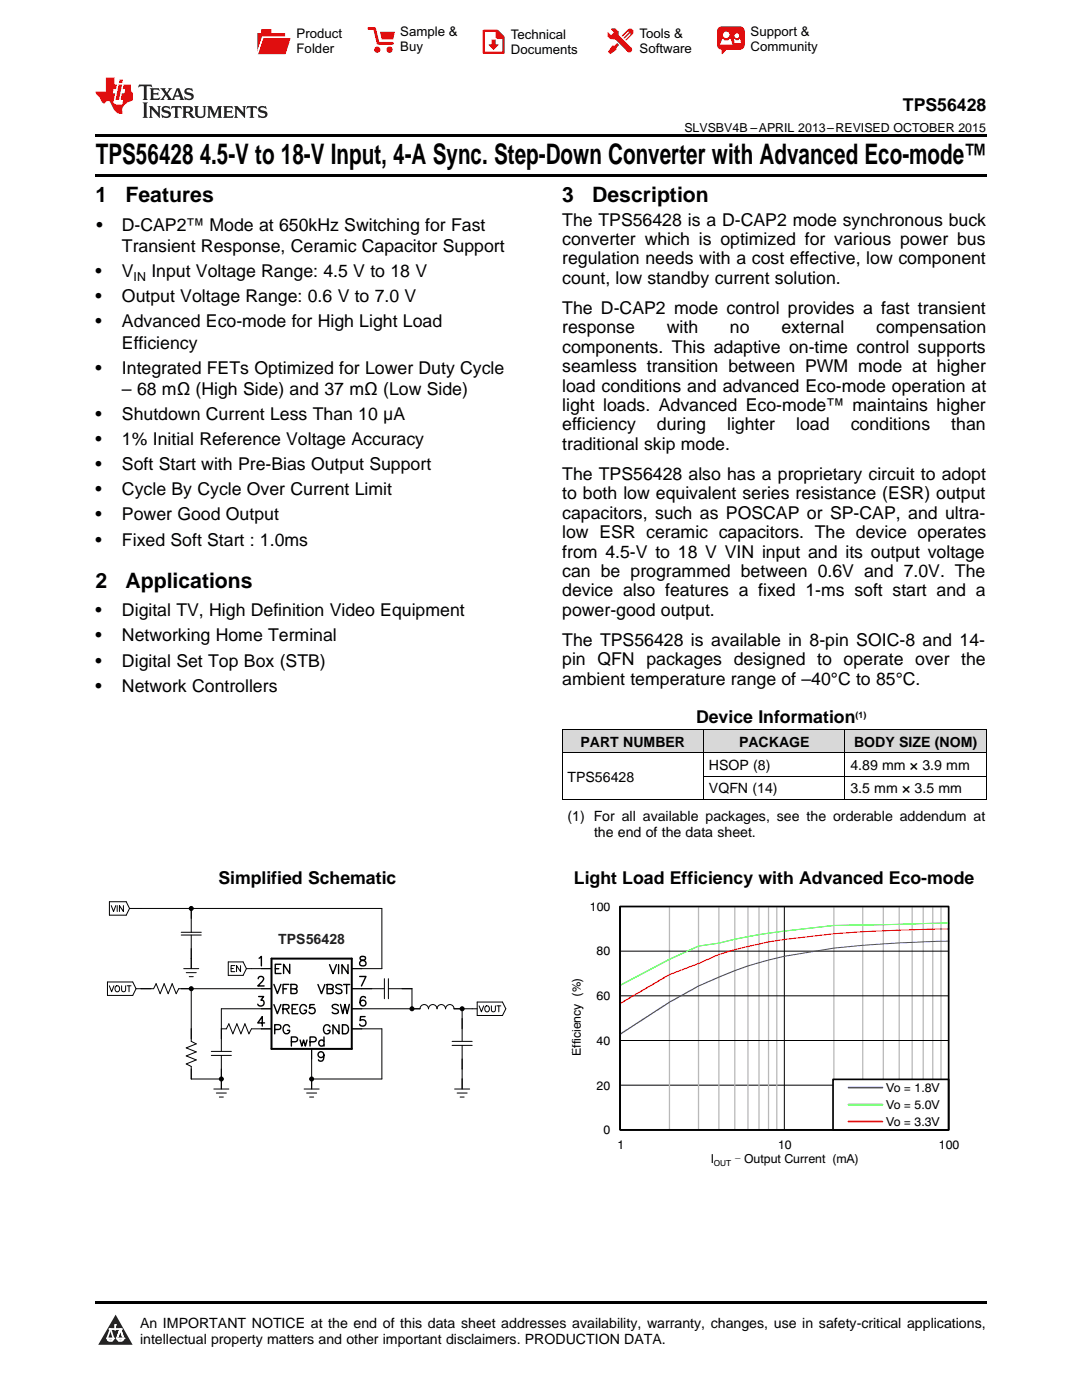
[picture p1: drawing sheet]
<svg xmlns="http://www.w3.org/2000/svg" width="216mm" height="279mm" viewBox="0 0 216 279" stroke-linecap="round" stroke-linejoin="round" font-family="sans-serif">
<defs><g id="words">
<g font-size="5.6">
<text x="19.1" y="32.8">TPS56428</text>
<text x="39.8" y="32.8">4.5-V to 18-V Input, 4-A Sync. Step-Down Converter with Advanced Eco-mode™</text>
</g>
<g font-size="4.2">
<text x="19" y="40.4">1</text>
<text x="25" y="40.4">Features</text>
<text x="112.2" y="40.4">3</text>
<text x="118.2" y="40.4">Description</text>
<text x="19" y="117.3">2</text>
<text x="25" y="117.3">Applications</text>
</g>
<g font-size="3.5">
<text x="180.2" y="22.2">TPS56428</text>
<text x="19.2" y="46.1">•</text>
<text x="24.3" y="46.1">D-CAP2™ Mode at 650kHz Switching for Fast</text>
<text x="112.2" y="45">The TPS56428 is a D-CAP2 mode synchronous buck</text>
<text x="24.3" y="50.3">Transient Response, Ceramic Capacitor Support</text>
<text x="112.2" y="48.9">converter which is optimized for various power bus</text>
<text x="112.2" y="52.8">regulation needs with a cost effective, low component</text>
<text x="19" y="55.3">•</text>
<text x="24.3" y="55.3">V</text>
<text x="30.2" y="55.3">Input Voltage Range: 4.5 V to 18 V</text>
<text x="112.2" y="56.7">count, low standby current solution.</text>
<text x="19" y="60.3">•</text>
<text x="19" y="65.3">•</text>
<text x="24.3" y="60.3">Output Voltage Range: 0.6 V to 7.0 V</text>
<text x="24.3" y="65.3">Advanced Eco-mode for High Light Load</text>
<text x="112.2" y="62.6">The D-CAP2 mode control provides a fast transient</text>
<text x="24.3" y="69.6">Efficiency</text>
<text x="112.2" y="66.5">response</text>
<text x="112.2" y="70.4">components. This adaptive on-time control supports</text>
<text x="133" y="66.5">with</text>
<text x="145.7" y="66.5">no</text>
<text x="155.9" y="66.5">external</text>
<text x="174.8" y="66.5">compensation</text>
<text x="19" y="74.6">•</text>
<text x="24.3" y="74.6">Integrated FETs Optimized for Lower Duty Cycle</text>
<text x="112.2" y="74.3">seamless transition between PWM mode at higher</text>
<text x="19" y="83.8">•</text>
<text x="24.3" y="78.8">– 68 mΩ (High Side) and 37 mΩ (Low Side)</text>
<text x="24.3" y="83.8">Shutdown Current Less Than 10 μA</text>
<text x="112.2" y="78.1">load conditions and advanced Eco-mode operation at</text>
<text x="112.2" y="82">light loads. Advanced Eco-mode™ maintains higher</text>
<text x="19" y="88.8">•</text>
<text x="24.3" y="88.8">1% Initial Reference Voltage Accuracy</text>
<text x="112.2" y="85.9">efficiency</text>
<text x="112.2" y="89.8">traditional skip mode.</text>
<text x="131.1" y="85.9">during</text>
<text x="145.1" y="85.9">lighter</text>
<text x="158.9" y="85.9">load</text>
<text x="169.7" y="85.9">conditions</text>
<text x="189.8" y="85.9">than</text>
<text x="19" y="93.8">•</text>
<text x="24.3" y="93.8">Soft Start with Pre-Bias Output Support</text>
<text x="112.2" y="95.7">The TPS56428 also has a proprietary circuit to adopt</text>
<text x="19" y="98.8">•</text>
<text x="24.3" y="98.8">Cycle By Cycle Over Current Limit</text>
<text x="112.2" y="99.6">to both low equivalent series resistance (ESR) output</text>
<text x="19" y="103.9">•</text>
<text x="24.3" y="103.9">Power Good Output</text>
<text x="112.2" y="103.5">capacitors, such as POSCAP or SP-CAP, and ultra-</text>
<text x="112.2" y="107.4">low ESR ceramic capacitors. The device operates</text>
<text x="19" y="108.9">•</text>
<text x="24.3" y="108.9">Fixed Soft Start : 1.0ms</text>
<text x="112.2" y="111.3">from 4.5-V to 18 V VIN input and its output voltage</text>
<text x="112.2" y="115.1">can be programmed between 0.6V and 7.0V. The</text>
<text x="112.2" y="119">device also features a fixed 1-ms soft start and a</text>
<text x="19" y="123">•</text>
<text x="24.3" y="123">Digital TV, High Definition Video Equipment</text>
<text x="112.2" y="122.9">power-good output.</text>
<text x="19" y="128">•</text>
<text x="24.3" y="128">Networking Home Terminal</text>
<text x="112.2" y="128.9">The TPS56428 is available in 8-pin SOIC-8 and 14-</text>
<text x="19" y="133">•</text>
<text x="24.3" y="133">Digital Set Top Box (STB)</text>
<text x="112.2" y="132.8">pin QFN packages designed to operate over the</text>
<text x="112.2" y="136.6">ambient temperature range of –40°C to 85°C.</text>
<text x="19" y="138">•</text>
<text x="24.3" y="138">Network Controllers</text>
<text x="138.9" y="144.4">Device Information</text>
<text x="43.6" y="176.5">Simplified Schematic</text>
<text x="114.5" y="176.5">Light Load Efficiency with Advanced Eco-mode</text>
</g>
<text font-size="3.5" fill="#fff" x="112.2" y="173">spacer</text>
<g font-size="2.8">
<text x="115.8" y="149">PART NUMBER</text>
<text x="147.5" y="149">PACKAGE</text>
<text x="170.4" y="149">BODY SIZE (NOM)</text>
<text x="113.2" y="156">TPS56428</text>
<text x="141.5" y="153.7">HSOP (8)</text>
<text x="169.7" y="153.7">4.89 mm × 3.9 mm</text>
<text x="141.5" y="158.3">VQFN (14)</text>
<text x="169.7" y="158.3">3.5 mm × 3.5 mm</text>
<text x="113.2" y="163.8">(1) For all available packages, see the orderable addendum at</text>
<text x="118.5" y="167">the end of the data sheet.</text>
<text x="27.9" y="265">An IMPORTANT NOTICE at the end of this data sheet addresses availability, warranty, changes, use in safety-critical applications,</text>
<text x="27.9" y="268.2">intellectual property matters and other important disclaimers. PRODUCTION DATA.</text>
</g>
<text font-size="2.8" fill="#231f20" x="55.5" y="188.4">TPS56428</text>
<g font-size="2.6">
<text x="59.2" y="7.6">Product</text>
<text x="59.2" y="10.6">Folder</text>
<text x="79.9" y="7.3">Sample &amp;</text>
<text x="79.9" y="10.2">Buy</text>
<text x="101.9" y="7.8">Technical</text>
<text x="101.9" y="10.8">Documents</text>
<text x="127.6" y="7.6">Tools &amp;</text>
<text x="127.6" y="10.6">Software</text>
<text x="149.8" y="7.2">Support &amp;</text>
<text x="149.8" y="10.2">Community</text>
</g>
<g font-size="2.5">
<text x="136.6" y="26.3">SLVSBV4B –APRIL 2013–REVISED OCTOBER 2015</text>
<text x="26.7" y="56">IN</text>
<text x="117.7" y="181.8">100</text>
<text x="119" y="190.7">80</text>
<text x="119" y="199.6">60</text>
<text x="119" y="208.5">40</text>
<text x="115.9" y="210.8" transform="rotate(-90 115.9 210.8)">Efficiency (%)</text>
<text x="119" y="217.4">20</text>
<text x="176.8" y="218">Vo = 1.8V</text>
<text x="176.8" y="221.3">Vo = 5.0V</text>
<text x="120.4" y="226.3">0</text>
<text x="176.8" y="224.7">Vo = 3.3V</text>
<text x="123.2" y="229.3">1</text>
<text x="141.8" y="232.2">I</text>
<text x="146.6" y="232.2">- Output Current (mA)</text>
<text x="155.3" y="229.3">10</text>
<text x="187.3" y="229.3">100</text>
</g>
<text font-size="1.8" x="170.7" y="143.4">(1)</text>
<text font-size="1.7" x="142.4" y="232.8">OUT</text>
</g></defs>
<g fill="#d8d8d8">
<path d="M112.2 145.6h28.2v4.7h-28.2z"/>
<path d="M140.4 145.6h28.2v4.7h-28.2z"/>
<path d="M168.6 145.6h28.2v4.7h-28.2z"/>
</g>
<path d="M23.1 262.4l3.4 6h-6.9z" fill="#231f20"/>
<path d="M21.4 267.1h1.2l-.3 .5h-.3a.55 .55 0 0 1-.6-.5z" fill-rule="evenodd" fill="#fff"/>
<path d="M21.4 267.1h1.2l-.3 .5h-.3a.55 .55 0 0 1-.6-.5z" fill="none" stroke="#231f20" stroke-width=".34"/>
<path d="M21.4 267.1l1.2 .1-.3 .4h-.5z" fill="none" stroke="#fff" stroke-width=".34"/>
<path d="M23 265.3h.1" fill="none" stroke="#fff" stroke-width=".34"/>
<path d="M23 264.4v.9z" fill="#fff"/>
<path d="M23 264.4v.9z" fill="none" stroke="#fff" stroke-width=".34"/>
<circle cx="23" cy="264.4" r=".17" fill="#fff"/>
<path d="M21.9 265.2h.1" fill="none" stroke="#fff" stroke-width=".34"/>
<path d="M21.9 265.2h2.3z" fill="#fff"/>
<path d="M21.9 265.2h2.3z" fill="none" stroke="#fff" stroke-width=".34"/>
<circle cx="24.2" cy="265.2" r=".17" fill="#fff"/>
<path d="M23.3 267.1h.1" fill="none" stroke="#fff" stroke-width=".34"/>
<path d="M24 265.2l-.7 1.9z" fill="#fff"/>
<path d="M24 265.2l-.7 1.9z" fill="none" stroke="#fff" stroke-width=".34"/>
<path d="M24 265.2l.7 1.9z" fill="#fff"/>
<path d="M24 265.2l.7 1.9z" fill="none" stroke="#fff" stroke-width=".34"/>
<path d="M24.6 267.1h.1" fill="none" stroke="#fff" stroke-width=".34"/>
<circle cx="21.4" cy="267.1" r=".17" fill="#fff"/>
<path d="M22.1 265.2l-.7 1.9z" fill="#fff"/>
<path d="M22.1 265.2l-.7 1.9z" fill="none" stroke="#fff" stroke-width=".34"/>
<path d="M22.1 265.2l.5 1.9z" fill="#fff"/>
<path d="M22.1 265.2l.5 1.9z" fill="none" stroke="#fff" stroke-width=".34"/>
<circle cx="22.6" cy="267.1" r=".17" fill="#fff"/>
<path d="M23.4 267.1h1.3a.65 .65 0 0 1-.7 .5 .65 .65 0 0 1-.6-.5z" fill-rule="evenodd" fill="#fff"/>
<path d="M23.4 267.1h1.3a.65 .65 0 0 1-.7 .5 .65 .65 0 0 1-.6-.5z" fill="none" stroke="#231f20" stroke-width=".34"/>
<path d="M23.4 267.1h1.3l-.4 .5h-.6z" fill="none" stroke="#fff" stroke-width=".34"/>
<path d="M23.3 267.1h.1" fill="none" stroke="#fff" stroke-width=".34"/>
<circle cx="24.7" cy="267.1" r=".17" fill="#fff"/>
<path d="M19 259.7h177.8v.5h-177.8z" fill="#000"/>
<path d="M123.7 180.9h65.6v44.6h-65.6zM156.5 180.9v44.6M123.7 216.6h65.6" fill="none" stroke="#000" stroke-width=".2"/>
<g fill="none" stroke="#b8b8b8" stroke-width=".25">
<path d="M133.6 180.9v44.6M139.4 180.9v44.6M143.4 180.9v44.6M146.6 180.9v44.6M149.2 180.9v44.6M151.4 180.9v44.6M153.4 180.9v44.6M155 180.9v44.6M166.4 180.9v44.6M172.1 180.9v44.6M176.3 180.9v44.6M179.4 180.9v44.6"/>
<path d="M182 180.9v44.6M184.2 180.9v44.6M186.1 180.9v44.6M187.8 180.9v44.6"/>
</g>
<path d="M123.7 180.9v44.6h65.6" fill="none" stroke="#000" stroke-width=".34"/>
<path d="M166.2 215.4h23.1v10.1h-23.1z" fill-rule="evenodd" fill="#fff"/>
<path d="M123.7 180.9h65.6v44.6h-65.6zM166.2 215.4h23.1v10.1h-23.1z" fill="none" stroke="#000" stroke-width=".34"/>
<path d="M169.3 217.1h6.8" fill="none" stroke="#00f" stroke-width=".34"/>
<path d="M169.3 220.4h6.8" fill="none" stroke="#0f0" stroke-width=".34"/>
<path d="M169.3 223.8h6.8" fill="none" stroke="#f00" stroke-width=".34"/>
<g fill="none" stroke="#000" stroke-width=".2">
<path d="M21.8 180h3.4l.6 1.3-.6 1.3h-3.4zM21.4 196h5.1l.6 1.3-.6 1.4h-5.1zM21.8 196.7l.5 1.2 .4-1.2M22.2 180.7l.5 1.2 .4-1.2M23.2 196.8a.56 .56 0 0 1 .7 .5 .56 .56 0 0 1-.7 .6l-.2-.4zM23.4 180.7v1.2M24.3 196.7v.9l.3 .3 .4-.1 .1-1.1M24.6 180.7v1.2l-.8-1.2v1.2M25.3 196.7h.8M25.7 196.7v1.2M25.8 181.3h50.4v12h-6M27.1 197.3h3.6l.5-1 .8 2 .8-2 .8 2 .8-2 .8 2 .5-1h18.5"/>
<path d="M36.2 186.6h4M36.2 186.1h4M36.7 193.3h3M37.2 194.1h2M37.8 194.9h.8M38.2 181.3v4.8M38.2 186.6v6.7M38.2 197.3v10.5l1 .5-2 .8 2 .8-2 .8 2 .8-2 .8 1 .5v2.5h6M45.5 192h3l.7 1.3-.7 1.4h-3zM46.1 193.3h.5M46.9 192.7h-.8v1.2h.8M48 192.7v1.2l-.8-1.2v1.2"/>
<path d="M49.2 193.3h5M70.2 197.3h6.4M76.7 195.3v4M77.5 197.3h4.7v4M77.5 195.3v4M95.2 200h5.1l.6 1.3-.6 1.4h-5.1zM123.7 189.8h65.6M123.7 198.7h65.6M42.2 210.6h4M42.2 209.8h4M42.7 217.3h3M43.2 218.1h2"/>
<path d="M43.8 218.9h.8M44.2 210.6v6.7M50.2 205.3h4M54.2 201.3h-10v8.4M60.7 217.3h3M61.2 218.1h2M61.8 218.9h.8M62.2 209.3v8M70.2 201.3h13.6a.85 .85 0 0 1 .9-.8 .85 .85 0 0 1 .8 .8 .85 .85 0 0 1 .9-.8 .85 .85 0 0 1 .8 .8 .85 .85 0 0 1 .9-.8 .85 .85 0 0 1 .8 .8 .85 .85 0 0 1 .9-.8 .85 .85 0 0 1 .8 .8h4.6M70.2 205.3h6v10h-14M90.2 208.6h4M90.2 207.8h4"/>
<path d="M90.7 217.3h3M91.2 218.1h2M91.8 218.9h.8M92.2 201.3v6.4M92.2 208.6v8.7M95.6 200.7l.5 1.2 .4-1.2M97 200.8a.56 .56 0 0 1 .7 .5 .56 .56 0 0 1-.7 .6l-.3-.4zM98.1 200.7v.9l.3 .3 .4-.1 .1-1.1M99.1 200.7h.8M99.5 200.7v1.2M123.7 207.7h65.6"/>
<circle cx="38.2" cy="181.3" r=".4"/>
<circle cx="38.2" cy="197.3" r=".4"/>
<circle cx="44.2" cy="215.3" r=".4"/>
<circle cx="62.2" cy="215.3" r=".4"/>
<circle cx="82.2" cy="201.3" r=".4"/>
<circle cx="92.2" cy="201.3" r=".4"/>
</g>
<path d="M189.3 187.8a300.8 300.8 0 0 0-22.9 1.4l-9.9 1.6a71.5 71.5 0 0 0-22.9 9.2l-9.9 6.4" fill="none" stroke="#00f" stroke-width=".26"/>
<path d="M189.3 184.2l-13 .3a112.5 112.5 0 0 0-23 1.7l-6.7 1.2-3.2 .8-4 .6-5.8 2.7-9.9 5.2" fill="none" stroke="#0f0" stroke-width=".26"/>
<path d="M189.3 185.4l-9.9 .2a171 171 0 0 0-28 2.8 46.2 46.2 0 0 0-12 3.9l-5.8 2.2-9.9 5.8" fill="none" stroke="#f00" stroke-width=".26"/>
<g fill="#000">
<circle cx="38.2" cy="181.3" r=".4"/>
<circle cx="38.2" cy="197.3" r=".4"/>
<circle cx="44.2" cy="215.3" r=".4"/>
<circle cx="62.2" cy="215.3" r=".4"/>
<circle cx="82.2" cy="201.3" r=".4"/>
<circle cx="92.2" cy="201.3" r=".4"/>
</g>
<g fill="none" stroke="#000" stroke-width=".28">
<path d="M51.5 195.3l.4-.4 .6 .2a.59 .59 0 0 1-.2 .8l-.9 .9h1.3M51.6 198.9h1l-.5 .7a.63 .63 0 0 1 .4 1 .63 .63 0 0 1-1.1-.2M51.7 191.2l.5-.3v1.9M53 187h1.2M53.6 187v1.8M54.6 187.9h.8a.47 .47 0 0 0 .4-.4 .47 .47 0 0 0-.4-.5h-.8v1.8M54.7 196.5l.7 1.8 .7-1.8M54.9 193.3h.7M56.1 192.4h-1.2v1.9h1.2M56.5 197.3h.7M57.5 187.2a.68 .68 0 0 0-.6-.2 .68 .68 0 0 0-.6 .4l.2 .3 .9 .3 .1 .5a.82 .82 0 0 1-1.2 0M57.6 196.5h-1.1v1.8"/>
<path d="M57.8 192.4v1.9l-1.2-1.9v1.9M58 196.5h.8l.4 .1v.6l-.4 .1a.48 .48 0 0 1 .5 .5 .48 .48 0 0 1-.5 .5h-.8zM58 197.3h.8M59.1 187h-.9l-.1 .8a.64 .64 0 0 1 1-.1 .64 .64 0 0 1-.1 1 .64 .64 0 0 1-1-.3M61.1 188.2h-1.3l.8-1.2v1.8M61.7 187h.9l-.5 .7a.6 .6 0 0 1 .5 .8 .6 .6 0 0 1-.9 .2l-.2-.3M63.3 187.4l.3-.4 .6 .2a.57 .57 0 0 1-.1 .7l-.9 .9h1.2M63.4 196.5l.7 1.8 .7-1.8M65.1 187a.38 .38 0 0 0 .2 .6 .68 .68 0 0 1 .7 .3 .68 .68 0 0 1 0 .8 .76 .76 0 0 1-1.1-.3 .94 .94 0 0 1 1.1-.9l.1-.3a.71 .71 0 0 0-1-.2zM65.3 196.5h.7l.4 .2v.5l-.4 .1a.48 .48 0 0 1 .5 .5 .48 .48 0 0 1-.5 .5h-.7zM65.3 197.3h.7M65.8 192.5l.6 1.8 .7-1.8"/>
<path d="M66.7 187h.6a.96 .96 0 0 1 .7 .9 .96 .96 0 0 1-.7 .9h-.6zM67.6 192.5v1.8M68.2 196.7a.68 .68 0 0 0-.6-.3 .68 .68 0 0 0-.6 .5l.2 .3 .9 .3a.43 .43 0 0 1 0 .7 .85 .85 0 0 1-1.1-.2M68.6 187h.6a.96 .96 0 0 1 .6 .9 .96 .96 0 0 1-.6 .9h-.6zM68.6 196.5h1.2M69.2 196.5v1.8M69.4 192.5v1.8l-1.2-1.8v1.8M70.1 188.8l.7-1.8 .7 1.8M70.4 188.2h.8M71.8 194.9h1.2l-.9 1.9M71.9 191a.38 .38 0 0 0 .2 .6 .68 .68 0 0 1 .8 .3 .68 .68 0 0 1-.1 .8 .76 .76 0 0 1-1-.3 .94 .94 0 0 1 1-.9l.1-.4a.71 .71 0 0 0-1-.1zM72.9 199.1a.56 .56 0 0 0-.8-.1 1.13 1.13 0 0 0 .3 1.8 .59 .59 0 0 0 .6-.6 .59 .59 0 0 0-.5-.6 .59 .59 0 0 0-.6 .5"/>
<path d="M52.8 204.1h-1.4l.9-1.2v1.9M54.7 200.5l.6 1.8 .7-1.8M56.5 201.4l1-.1 .2-.3-.1-.3-.4-.2h-.7v1.8M57.1 201.4l.6 .9M58.1 207.9h.8a.48 .48 0 0 0 .5-.5 .48 .48 0 0 0-.5-.5h-.8v1.9M58.3 201.4h.7M59.4 200.5h-1.1v1.8h1.1M59.9 207.6l.3 1.2 .4-1.2 .3 1.2 .4-1.2M61.1 200.9a.67 .67 0 0 0-.7-.4 .67 .67 0 0 0-.6 .7v.4a.65 .65 0 0 0 .7 .7 .65 .65 0 0 0 .6-.7h-.4M61.9 207.9h.7a.48 .48 0 0 0 .5-.5 .48 .48 0 0 0-.5-.5h-.7v1.9M62.7 200.5h-.9v.8a.65 .65 0 0 1 .9 0 .65 .65 0 0 1-.1 .9 .65 .65 0 0 1-.9-.2M64.6 210.5a.59 .59 0 0 1-.8 .5 .59 .59 0 0 1-.2-.9 .59 .59 0 0 1 .9 .1 1.7 1.7 0 0 1-.1 1.5 .56 .56 0 0 1-.9-.2"/>
<path d="M64.6 207.8a.58 .58 0 0 0-.8-.1 .58 .58 0 0 0 0 .9 .58 .58 0 0 0 .8-.1M64.6 206.9v1.9M65.8 204.9a.67 .67 0 0 0-.7-.4 .67 .67 0 0 0-.5 .7v.4a.65 .65 0 0 0 .6 .7 .65 .65 0 0 0 .6-.7h-.4M67.5 200.7a.69 .69 0 0 0-.6-.3 .69 .69 0 0 0-.6 .5l.2 .3 .7 .2a.44 .44 0 0 1 .3 .4 .44 .44 0 0 1-.2 .4 .86 .86 0 0 1-1-.2M67.6 204.5v1.8l-1.2-1.8v1.8M67.9 200.5l.5 1.8 .4-1.8 .5 1.8 .4-1.8M68.3 204.5h.6a.95 .95 0 0 1 .7 .9 .95 .95 0 0 1-.7 .9h-.6zM72.8 202.9h-.9v.8a.67 .67 0 0 1 1 0 .67 .67 0 0 1-.2 1 .67 .67 0 0 1-.9-.3"/>
</g>
<path d="M54.2 191.3h16v18h-16z" fill="none" stroke="#000" stroke-width=".4"/>
<path d="M51.2 185.9h22v4.4h-22z" fill-rule="evenodd" fill="#fff"/>
<path d="M54.8 205.5h.8a.48 .48 0 0 0 .5-.5 .48 .48 0 0 0-.5-.5h-.8v1.8M57.8 204.9a.67 .67 0 0 0-.8-.4 .67 .67 0 0 0-.5 .7v.4a.65 .65 0 0 0 .6 .7 .65 .65 0 0 0 .7-.7h-.4" fill="none" stroke="#000" stroke-width=".28"/>
<path d="M112.2 159.5h84.6M112.2 150.2h84.6M112.2 145.6h84.6M112.2 145.6v14M140.4 145.6v14M140.4 154.9h56.4M168.6 145.6v14M196.8 145.6v14M44.2 205.3h1l.5-1 .8 2 .8-2 .8 2 .8-2 .8 2 .5-1" fill="none" stroke="#000" stroke-width=".2"/>
<path d="M19 34.8h177.8v.5h-177.8zM19 26.8h177.8v.6h-177.8zM112.2 159.6h.1zM168.5 159.6h.1zM196.7 159.6h.1z" fill="#000"/>
<path d="M27.7 16.9l-.1 .6 .6-.3h.5v.2v2.2l-.2 .4h1l-.2-.4v-2.2v-.2h.5l.6 .3-.2-.6zM29.9 17.6l.2 .4v1.6l-.2 .4h1.9l.1-.6a1.09 1.09 0 0 1-1.3 .1v-.6h.6l.4 .2v-.7l-.2 .2h-.8v-.6l.2-.1a1.01 1.01 0 0 1 1 .3l-.1-.6zM32 17.6l.9 1.2-1 1.2h.9l-.2-.3 .5-.7 .5 .7-.3 .3h1.7l-.2-.3 .1-.4h1l.1 .4-.2 .3h1l-.3-.4-.7-2h-.5l-1 2.2-.8-1.1 .9-1.1h-.9l.2 .2-.4 .7-.4-.7 .2-.2zM35.4 18l.4 1h-.8zM37 17.7a.66 .66 0 0 0-.2 .8 .66 .66 0 0 0 .6 .4l.7 .2 .1 .2a.8 .8 0 0 1-.7 .4 .8 .8 0 0 1-.7-.5l.1 .8 .2-.2a.94 .94 0 0 0 1.1 .1 .94 .94 0 0 0 .4-.9 1.48 1.48 0 0 0-1.3-.6v-.4a1.1 1.1 0 0 1 1.2 .2l-.2-.6-.2 .1-.5-.1zM28.5 20.4l.2 .4v2.3l-.2 .4h1l-.2-.4v-2.3l.2-.4zM29.7 21.2l.2 .4v1.5l-.2 .4h.8l-.3-.4 .1-1.3 1.6 1.8v-2l.2-.4h-.7l.2 .2v1.1l-1.2-1.3zM32.5 21.3a.66 .66 0 0 0-.2 .8 .66 .66 0 0 0 .6 .4l.6 .2 .2 .2a.8 .8 0 0 1-.8 .4 .8 .8 0 0 1-.7-.5l.2 .7 .2-.1a.94 .94 0 0 0 1 .1 .94 .94 0 0 0 .5-1 1.47 1.47 0 0 0-1.3-.6l-.1-.3a1.1 1.1 0 0 1 1.3 .2l-.2-.6-.2 .1-.5-.2zM34.3 21.2l-.2 .6a.64 .64 0 0 1 .8-.3v1.6l-.2 .4h1l-.3-.4 .1-1.6a.66 .66 0 0 1 .8 .3l-.2-.6zM36.3 21.2l.3 .4v1.5l-.3 .4h1l-.2-.2v-.7h.5l.1 .1a.8 .8 0 0 0 1.2 .7l-1-1a.62 .62 0 0 0 .6-.5 .62 .62 0 0 0-.6-.7zM37.1 21.5h.1a.48 .48 0 0 1 .6 0 .48 .48 0 0 1 .1 .6l-.2 .1-.6 .1zM38.7 21.2l.2 .2a2.29 2.29 0 0 0 .4 2 1.05 1.05 0 0 0 1.7-.7v-1.3l.2-.2h-.8l.2 .4v1.1a.61 .61 0 0 1-.6 .6 .61 .61 0 0 1-.6-.6v-1.1l.3-.4zM41.3 21.2l.3 .4v1.5l-.3 .4h.8l-.2-.4v-1.4l.8 1.9 .9-1.9v1.4l-.2 .4h.9l-.2-.4v-1.5l.2-.4h-.8l-.7 1.5-.6-1.5zM44.5 21.2l.2 .4v1.5l-.2 .4h1.9l.2-.6a1.1 1.1 0 0 1-1.4 .2v-.7h.6l.4 .2v-.6l-.2 .1-.8 .1v-.6l.2-.1a1.02 1.02 0 0 1 1.1 .2l-.2-.5zM46.7 21.2l.2 .4v1.5l-.2 .4h.8l-.3-.4 .1-1.3 1.6 1.8v-2l.2-.4h-.7l.2 .2v1.1l-1.2-1.3zM49.3 21.2l-.1 .6a.64 .64 0 0 1 .8-.3v1.6l-.3 .4h1l-.2-.4v-1.6a.66 .66 0 0 1 .8 .3l-.1-.6zM51.7 21.3a.66 .66 0 0 0-.2 .7 .66 .66 0 0 0 .7 .5l.6 .2 .1 .2a.8 .8 0 0 1-.7 .4 .8 .8 0 0 1-.7-.5l.1 .7 .2-.1a.94 .94 0 0 0 1.1 .1 .94 .94 0 0 0 .4-1 1.48 1.48 0 0 0-1.2-.6l-.1-.3a1.1 1.1 0 0 1 1.2 .2l-.2-.6-.1 .1-.6-.2z" fill="#231f20"/>
<path d="M21.1 15.5v2.8h-2v.4l.9 .9a.96 .96 0 0 0 1 1 .59 .59 0 0 1 .5-.4 .59 .59 0 0 1 .5 .3l.4 .8a1.61 1.61 0 0 0 2.1 1.3 1.63 1.63 0 0 1 1.1-2.2l.9-.3v-1.5a1.6 1.6 0 0 1-.4-1.7h-1.4l-.2 .9h.5l-.2 .8h-.5l-.2 1v.3h.5l-.2 .9h-.7a.74 .74 0 0 1-1-.6l.3-1.6h-.5l.2-.8h.5l.1-.9h-.4v-1.4zM23.7 16.9l-.7 3h.8l.6-3zM23.8 15.9l-.1 .7h.7l.2-.7z" fill="#ee1d23"/>
<g fill="#d60000">
<path d="M52.1 5.8h2v.8h2.8v4.2h-5.5v-4.2h.7z" fill-rule="evenodd"/>
<path d="M52.4 7.5h5.6l-1 3.3h-5.6z" fill-rule="evenodd"/>
</g>
<path d="M52.4 7.4h5.7l-.1 .1h-5.5l-1.1 3.3z" fill-rule="evenodd" fill="#fff"/>
<path d="M52.4 7.4h5.7l-.1 .1h-5.5l-1.1 3.3z" fill="none" stroke="#fff" stroke-width=".2"/>
<path d="M73.6 5.7h1.1l.7 2.9h2.9" fill="none" stroke="#d60000" stroke-width=".55"/>
<g fill="#d60000">
<path d="M75.8 6.3h3l-.4 1.6h-2.2z" fill-rule="evenodd"/>
<circle cx="75.3" cy="9.9" r=".62"/>
<circle cx="77.7" cy="9.9" r=".62"/>
</g>
<path d="M96.5 6.2h2.7l1.3 1.2v3.1h-4z" fill="none" stroke="#d60000" stroke-width=".44"/>
<g fill="#d60000">
<path d="M98.1 7.9h.8v1h.5l-.9 1.1-1-1v-.1h.6z" fill-rule="evenodd"/>
<path d="M98.9 6.2h.3l1.3 1.2v.4h-1.3l-.3-.4z" fill-rule="evenodd"/>
<path d="M121.9 5.7h.8l.7 .6 .1 .7 2.5 2.5-.8 .8-2.3-2.3-1.1-.2-.6-.6v-.8l.7 .6 .5-.4v-.2l-.5-.5z" fill-rule="evenodd"/>
<path d="M122.2 9.1h.4l.5-.5 .4 .4-.5 .5v.4l-1.2 .9-.5-.5z" fill-rule="evenodd"/>
<path d="M125.3 5.9a.67 .67 0 0 1 .9 0 .67 .67 0 0 1 0 .9z" fill-rule="evenodd"/>
<path d="M125.3 5.9l.9 .9-1.2 1.2h-.2v-.2l1-.9v-.2h-.2l-.9 1h-.2v-.2l.9-1 .1-.2h-.3l-.9 1h-.2v-.2z" fill-rule="evenodd"/>
<circle cx="125.6" cy="9.9" r=".54"/>
</g>
<path d="M123.3 6.3v.7" fill="none" stroke="#d60000" stroke-width=".2"/>
<g fill="#d60000">
<path d="M143.4 5.5l.6-.2h3.6a.95 .95 0 0 1 1 .9v2.8a.95 .95 0 0 1-1 .9h-3.6a.95 .95 0 0 1-.9-.9v-2.8z" fill-rule="evenodd"/>
<path d="M144 9.9h.9l-.7 .9h-.2z" fill-rule="evenodd"/>
</g>
<g fill="#fff">
<path d="M146.6 8.6h1.3z"/>
<path d="M144.1 7.8h.3l.1 .2h.8l.2-.2h.3l.4 1.1h-2.5z" fill-rule="evenodd"/>
<path d="M146.4 7.8h.3l.1 .2h.5l.2-.2h.2l.2 .8h-1.3z" fill-rule="evenodd"/>
<circle cx="144.9" cy="6.9" r=".65"/>
<circle cx="147" cy="7.1" r=".48"/>
</g>
<use href="#words"/>
</svg>
